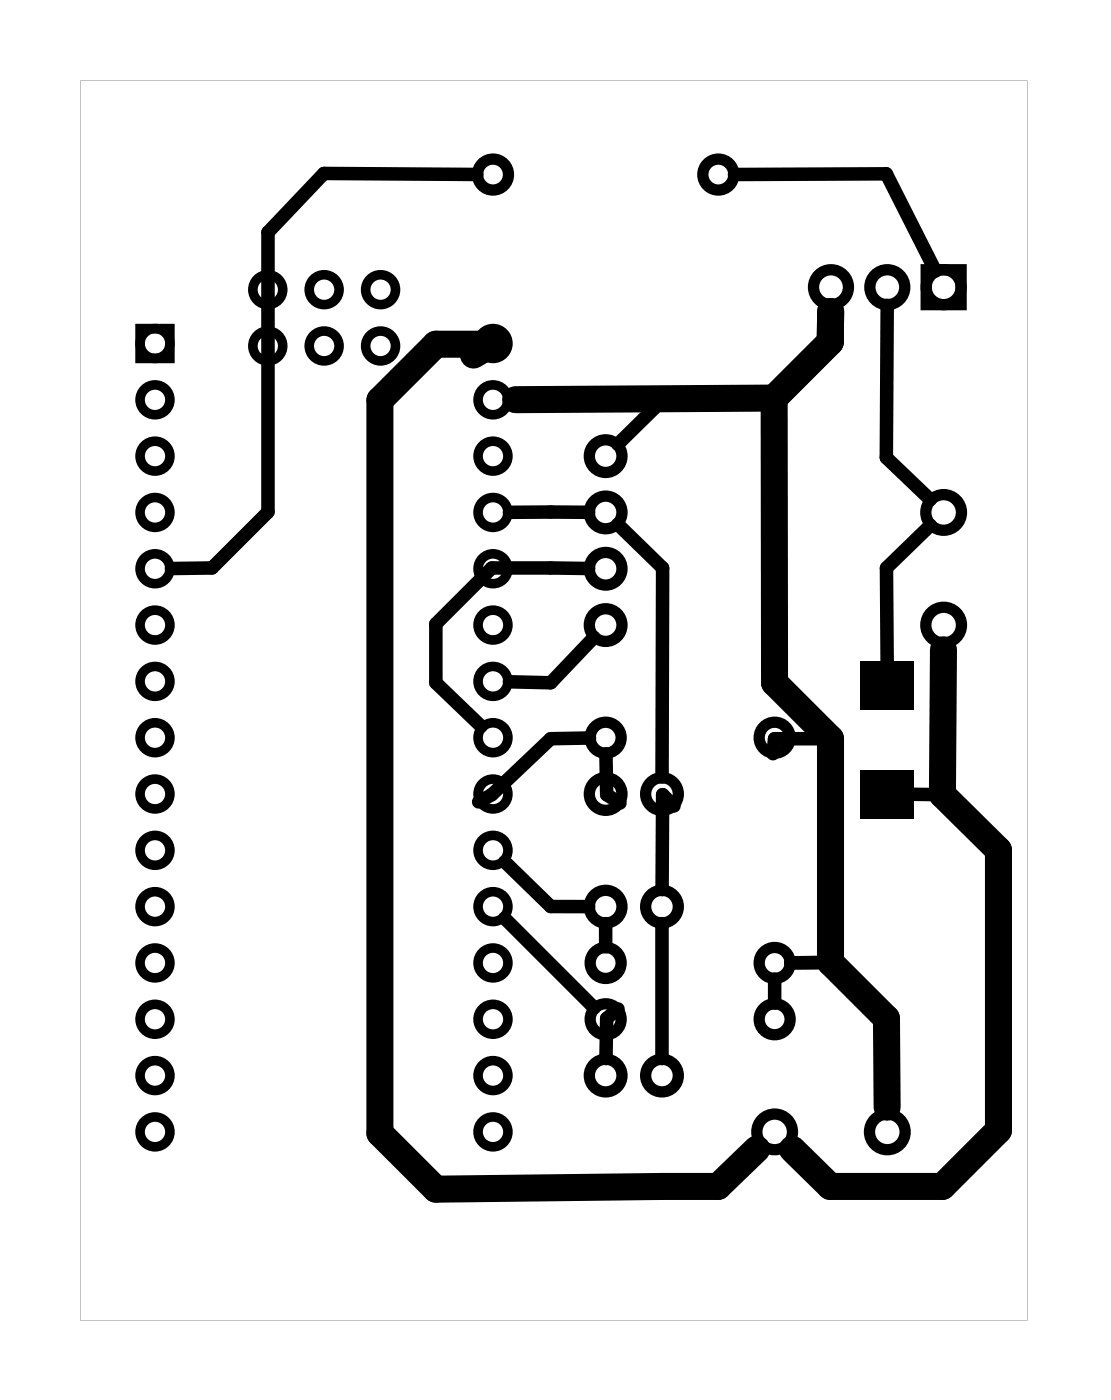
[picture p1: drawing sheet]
<svg xmlns="http://www.w3.org/2000/svg" width="50mm" height="63mm" viewBox="0 0 50 63" stroke-linecap="round" stroke-linejoin="round" font-family="sans-serif">
<g fill="#000">
<path d="M38.8 34.7h2.4v2.2h-2.4zM38.8 29.8h2.4v2.2h-2.4z"/>
<path d="M3.6 3.6h42.7v56h-42.7zM3.6 3.6v56h42.7v-56z"/>
</g>
<g fill="none" stroke="#000" stroke-width=".43">
<path d="M6.3 14.8h1.4v1.4h-1.4z"/>
<circle cx="7" cy="15.5" r=".67"/>
<circle cx="7" cy="18" r=".67"/>
<circle cx="12.1" cy="15.6" r=".67"/>
<circle cx="12.1" cy="13.1" r=".67"/>
<circle cx="14.6" cy="15.6" r=".67"/>
<circle cx="14.6" cy="13.1" r=".67"/>
<circle cx="17.2" cy="15.6" r=".67"/>
<circle cx="17.2" cy="13.1" r=".67"/>
<circle cx="22.2" cy="15.5" r=".67"/>
<circle cx="22.2" cy="18" r=".67"/>
<circle cx="7" cy="35.8" r=".67"/>
<circle cx="7" cy="38.4" r=".67"/>
<circle cx="7" cy="33.3" r=".67"/>
<circle cx="7" cy="23.1" r=".67"/>
<circle cx="7" cy="30.7" r=".67"/>
<circle cx="7" cy="28.2" r=".67"/>
<circle cx="7" cy="25.7" r=".67"/>
<circle cx="7" cy="20.6" r=".67"/>
<circle cx="22.2" cy="35.8" r=".67"/>
<circle cx="22.2" cy="38.4" r=".67"/>
<circle cx="22.2" cy="33.3" r=".67"/>
<circle cx="22.2" cy="23.1" r=".67"/>
<circle cx="22.2" cy="30.7" r=".67"/>
<circle cx="22.2" cy="25.7" r=".67"/>
<circle cx="22.2" cy="28.2" r=".67"/>
<circle cx="22.2" cy="20.6" r=".67"/>
<circle cx="7" cy="43.4" r=".67"/>
<circle cx="7" cy="40.9" r=".67"/>
<circle cx="7" cy="46" r=".67"/>
<circle cx="7" cy="48.5" r=".67"/>
<circle cx="7" cy="51.1" r=".67"/>
<circle cx="22.2" cy="40.9" r=".67"/>
<circle cx="22.2" cy="48.5" r=".67"/>
<circle cx="22.2" cy="46" r=".67"/>
<circle cx="22.2" cy="51.1" r=".67"/>
<circle cx="22.2" cy="43.4" r=".67"/>
</g>
<g fill="none" stroke="#000" stroke-width=".51">
<path d="M41.8 12.2h1.5v1.5h-1.5z"/>
<circle cx="22.2" cy="7.9" r=".7"/>
<circle cx="32.4" cy="7.9" r=".7"/>
<circle cx="37.5" cy="13" r=".79"/>
<circle cx="40" cy="13" r=".79"/>
<circle cx="42.5" cy="13" r=".79"/>
<circle cx="27.3" cy="35.8" r=".74"/>
<circle cx="27.3" cy="23.1" r=".74"/>
<circle cx="27.3" cy="20.6" r=".74"/>
<circle cx="27.3" cy="28.2" r=".74"/>
<circle cx="27.3" cy="25.7" r=".74"/>
<circle cx="27.3" cy="33.3" r=".7"/>
<circle cx="29.8" cy="35.8" r=".74"/>
<circle cx="34.9" cy="33.3" r=".7"/>
<circle cx="42.5" cy="23.1" r=".8"/>
<circle cx="42.5" cy="28.2" r=".8"/>
<circle cx="27.3" cy="40.9" r=".74"/>
<circle cx="27.3" cy="48.5" r=".74"/>
<circle cx="27.3" cy="46" r=".7"/>
<circle cx="27.3" cy="43.4" r=".7"/>
<circle cx="29.8" cy="48.5" r=".74"/>
<circle cx="29.8" cy="40.9" r=".74"/>
<circle cx="34.9" cy="46" r=".7"/>
<circle cx="34.9" cy="43.4" r=".7"/>
<circle cx="34.9" cy="51.1" r=".8"/>
<circle cx="40" cy="51.1" r=".8"/>
</g>
<g fill="none" stroke="#000" stroke-width=".61">
<path d="M21.5 7.9l-6.9-.1-2.5 2.7v12.6l-2.5 2.5h-1.9M23 18h6.9l-2 2M33.1 7.9l6.9-.1 2.2 4.4M40 13.8v6.8l1.9 1.9M22.8 38.9l2 2h1.7M26.5 23.1h-3.5M26.5 25.6h-4.3l-2.5 2.5v2.7l2 2M26.6 33.3h-1.8l-2.6 2.5-.6 .4M26.8 28.7l-2 2.1h-1.8M27.3 34l.1 1.8 .6 .4M27.9 23.6l2 2v9.4M30.4 36.4l-.5-.6v4.3"/>
<path d="M34.9 34v-.7h2.5v10.1M42 23.7l-2 1.9v4.3M42.5 29v6.8h-1.4M22.8 41.4l4 4.1M27.3 41.7v1M27.9 45.5l-.5 .4-.1 1.8M29.8 41.7v6M34.9 44.2v1M37.4 43.4l2.6 2.5v4.3M37.4 43.4h-1.7"/>
</g>
<path d="M21.3 16l.9-.5h-2.5l-2.6 2.5v33.1l2.6 2.5 12.7-.1 1.7-1.7M34.9 18v12.8l2.5 2.5v10.1l2.6 2.5v4M34.9 18h-11.6M37.5 14.1l-.1 1.3-2.5 2.6M42.5 29.3v6.5l2.5 2.5v12.7l-2.5 2.5h-5.1l-1.7-1.7" fill="none" stroke="#000" stroke-width="1.2"/>
</svg>
